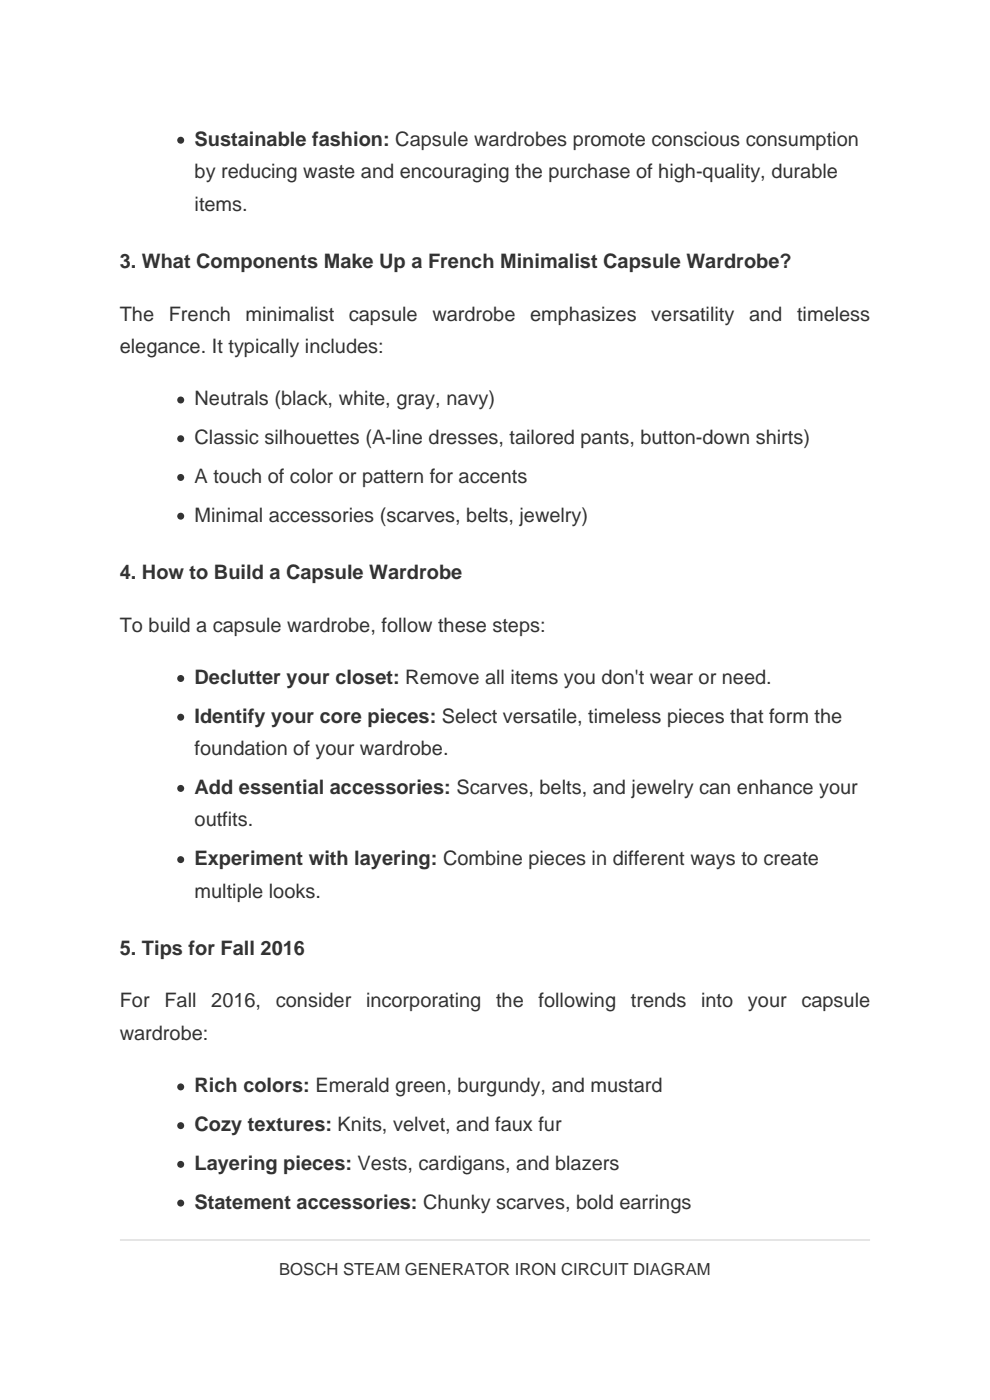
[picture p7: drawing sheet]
<svg xmlns="http://www.w3.org/2000/svg" width="210mm" height="297mm" viewBox="0 0 210 297" stroke-linecap="round" stroke-linejoin="round" font-family="sans-serif">
<defs><g id="words">
<g font-size="4.2" fill="#333">
<text x="41.3" y="30.9">Sustainable fashion: Capsule wardrobes promote conscious consumption</text>
<text x="41.3" y="37.8">by reducing waste and encouraging the purchase of high-quality, durable</text>
<text x="41.3" y="44.7">items.</text>
<text x="25.4" y="56.9">3. What Components Make Up a French Minimalist Capsule Wardrobe?</text>
<text x="25.4" y="68">The</text>
<text x="35.8" y="68">French</text>
<text x="52.1" y="68">minimalist</text>
<text x="74" y="68">capsule</text>
<text x="91.7" y="68">wardrobe</text>
<text x="112.5" y="68">emphasizes</text>
<text x="138.2" y="68">versatility</text>
<text x="158.9" y="68">and</text>
<text x="169.1" y="68">timeless</text>
<text x="25.4" y="74.9">elegance. It typically includes:</text>
<text x="41.3" y="86">Neutrals (black, white, gray, navy)</text>
<text x="41.3" y="94.2">Classic silhouettes (A-line dresses, tailored pants, button-down shirts)</text>
<text x="41.3" y="102.5">A touch of color or pattern for accents</text>
<text x="41.3" y="110.7">Minimal accessories (scarves, belts, jewelry)</text>
<text x="25.4" y="122.9">4. How to Build a Capsule Wardrobe</text>
<text x="25.4" y="134">To build a capsule wardrobe, follow these steps:</text>
<text x="41.3" y="145.1">Declutter your closet: Remove all items you don't wear or need.</text>
<text x="41.3" y="153.3">Identify your core pieces: Select versatile, timeless pieces that form the</text>
<text x="41.3" y="160.2">foundation of your wardrobe.</text>
<text x="41.3" y="168.4">Add essential accessories: Scarves, belts, and jewelry can enhance your</text>
<text x="41.3" y="175.3">outfits.</text>
<text x="41.3" y="183.5">Experiment with layering: Combine pieces in different ways to create</text>
<text x="41.3" y="190.4">multiple looks.</text>
<text x="25.4" y="202.6">5. Tips for Fall 2016</text>
<text x="25.4" y="213.7">For</text>
<text x="34.9" y="213.7">Fall</text>
<text x="44.8" y="213.7">2016,</text>
<text x="58.5" y="213.7">consider</text>
<text x="77.6" y="213.7">incorporating</text>
<text x="105.2" y="213.7">the</text>
<text x="114.2" y="213.7">following</text>
<text x="133.8" y="213.7">trends</text>
<text x="148.7" y="213.7">into</text>
<text x="158.7" y="213.7">your</text>
<text x="170" y="213.7">capsule</text>
<text x="25.4" y="220.6">wardrobe:</text>
<text x="41.3" y="231.7">Rich colors: Emerald green, burgundy, and mustard</text>
<text x="41.3" y="240">Cozy textures: Knits, velvet, and faux fur</text>
<text x="41.3" y="248.2">Layering pieces: Vests, cardigans, and blazers</text>
<text x="41.3" y="256.4">Statement accessories: Chunky scarves, bold earrings</text>
</g>
<text font-size="3.5" fill="#333" x="59.2" y="270.5">BOSCH STEAM GENERATOR IRON CIRCUIT DIAGRAM</text>
</g></defs>
<g fill="#333">
<circle cx="38.3" cy="29.7" r=".74"/>
<circle cx="38.3" cy="84.9" r=".74"/>
<circle cx="38.3" cy="93.1" r=".74"/>
<circle cx="38.3" cy="101.3" r=".74"/>
<circle cx="38.3" cy="109.5" r=".74"/>
<circle cx="38.3" cy="143.9" r=".74"/>
<circle cx="38.3" cy="152.2" r=".74"/>
<circle cx="38.3" cy="167.3" r=".74"/>
<circle cx="38.3" cy="182.4" r=".74"/>
<circle cx="38.3" cy="230.6" r=".74"/>
<circle cx="38.3" cy="238.8" r=".74"/>
<circle cx="38.3" cy="247" r=".74"/>
<circle cx="38.3" cy="255.2" r=".74"/>
</g>
<path d="M25.4 263.1h159.2" fill="none" stroke="#ccc" stroke-width=".26"/>
<use href="#words"/>
</svg>
